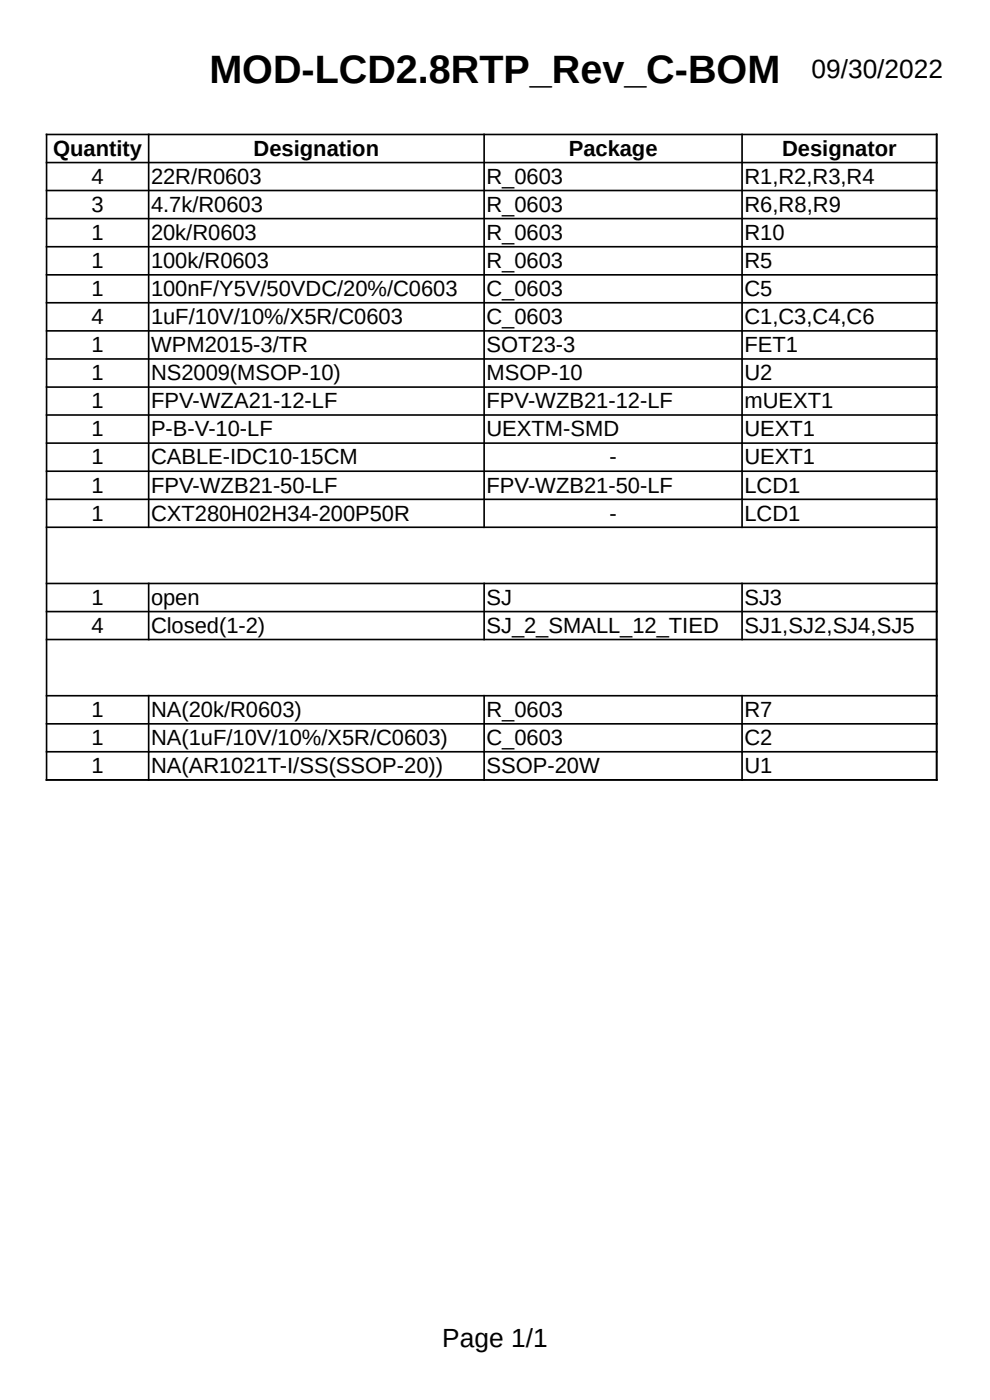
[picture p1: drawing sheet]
<svg xmlns="http://www.w3.org/2000/svg" width="210mm" height="297mm" viewBox="0 0 210 297" stroke-linecap="round" stroke-linejoin="round" font-family="sans-serif">
<defs><g id="words">
<text font-size="8.4" x="44.4" y="17.5">MOD-LCD2.8RTP_Rev_C-BOM</text>
<g font-size="5.6">
<text x="172.1" y="16.5">09/30/2022</text>
<text x="93.8" y="285.7">Page 1/1</text>
</g>
<g font-size="4.7">
<text x="11.3" y="33">Quantity</text>
<text x="53.8" y="33">Designation</text>
<text x="120.6" y="33">Package</text>
<text x="165.9" y="33">Designator</text>
<text x="19.4" y="39">4</text>
<text x="32" y="39">22R/R0603</text>
<text x="103.2" y="39">R_0603</text>
<text x="157.9" y="39">R1,R2,R3,R4</text>
<text x="19.4" y="44.9">3</text>
<text x="32" y="44.9">4.7k/R0603</text>
<text x="103.2" y="44.9">R_0603</text>
<text x="157.9" y="45">R6,R8,R9</text>
<text x="19.4" y="50.9">1</text>
<text x="32" y="50.9">20k/R0603</text>
<text x="103.2" y="50.9">R_0603</text>
<text x="157.9" y="50.9">R10</text>
<text x="19.4" y="56.9">1</text>
<text x="32" y="56.9">100k/R0603</text>
<text x="103.2" y="56.9">R_0603</text>
<text x="157.9" y="56.9">R5</text>
<text x="19.4" y="62.8">1</text>
<text x="32" y="62.8">100nF/Y5V/50VDC/20%/C0603</text>
<text x="103.2" y="62.8">C_0603</text>
<text x="157.9" y="62.8">C5</text>
<text x="19.4" y="68.7">4</text>
<text x="32" y="68.7">1uF/10V/10%/X5R/C0603</text>
<text x="103.2" y="68.7">C_0603</text>
<text x="157.9" y="68.7">C1,C3,C4,C6</text>
<text x="19.4" y="74.7">1</text>
<text x="32" y="74.7">WPM2015-3/TR</text>
<text x="103.2" y="74.7">SOT23-3</text>
<text x="157.9" y="74.7">FET1</text>
<text x="19.4" y="80.7">1</text>
<text x="32" y="80.7">NS2009(MSOP-10)</text>
<text x="103.2" y="80.7">MSOP-10</text>
<text x="157.9" y="80.7">U2</text>
<text x="19.4" y="86.6">1</text>
<text x="32" y="86.6">FPV-WZA21-12-LF</text>
<text x="103.2" y="86.6">FPV-WZB21-12-LF</text>
<text x="157.9" y="86.6">mUEXT1</text>
<text x="19.4" y="92.6">1</text>
<text x="32" y="92.6">P-B-V-10-LF</text>
<text x="103.2" y="92.6">UEXTM-SMD</text>
<text x="157.9" y="92.6">UEXT1</text>
<text x="19.4" y="98.5">1</text>
<text x="32" y="98.5">CABLE-IDC10-15CM</text>
<text x="129.3" y="98.5">-</text>
<text x="157.9" y="98.5">UEXT1</text>
<text x="19.4" y="104.5">1</text>
<text x="32" y="104.5">FPV-WZB21-50-LF</text>
<text x="103.2" y="104.5">FPV-WZB21-50-LF</text>
<text x="157.9" y="104.5">LCD1</text>
<text x="19.4" y="110.4">1</text>
<text x="32" y="110.4">CXT280H02H34-200P50R</text>
<text x="129.3" y="110.4">-</text>
<text x="157.9" y="110.4">LCD1</text>
<text x="19.4" y="128.3">1</text>
<text x="32" y="128.3">open</text>
<text x="103.2" y="128.3">SJ</text>
<text x="157.9" y="128.3">SJ3</text>
<text x="19.4" y="134.3">4</text>
<text x="32" y="134.3">Closed(1-2)</text>
<text x="103.2" y="134.3">SJ_2_SMALL_12_TIED</text>
<text x="157.9" y="134.3">SJ1,SJ2,SJ4,SJ5</text>
<text x="19.4" y="152.1">1</text>
<text x="32" y="152.1">NA(20k/R0603)</text>
<text x="103.2" y="152.1">R_0603</text>
<text x="157.9" y="152.1">R7</text>
<text x="19.4" y="158.1">1</text>
<text x="32" y="158.1">NA(1uF/10V/10%/X5R/C0603)</text>
<text x="103.2" y="158.1">C_0603</text>
<text x="157.9" y="158.1">C2</text>
<text x="19.4" y="164">1</text>
<text x="32" y="164">NA(AR1021T-I/SS(SSOP-20))</text>
<text x="103.2" y="164">SSOP-20W</text>
<text x="157.9" y="164">U1</text>
</g>
</g></defs>
<g fill="none" stroke="#000" stroke-width=".35">
<path d="M9.7 28.5h189.2M9.7 34.5h189.2M9.9 28.3v137.3M31.5 28.3v83.7M102.7 28.3v83.7M157.4 28.3v83.7M198.7 28.3v137.3M9.7 40.4h189.2M9.7 46.4h189.2M9.7 52.3h189.2M9.7 58.3h189.2M9.7 64.2h189.2"/>
<path d="M9.7 70.2h189.2M9.7 76.2h189.2M9.7 82.1h189.2M9.7 88h189.2M9.7 94h189.2M9.7 100h189.2M9.7 105.9h189.2M9.7 111.9h189.2M9.7 123.8h189.2M9.7 129.7h189.2M9.7 135.7h189.2M31.5 123.6v12.2"/>
<path d="M102.7 123.6v12.2M157.4 123.6v12.2M9.7 147.6h189.2M9.7 153.6h189.2M9.7 159.5h189.2M31.5 147.4v18.2M102.7 147.4v18.2M157.4 147.4v18.2M9.7 165.4h189.2"/>
</g>
<use href="#words"/>
</svg>
